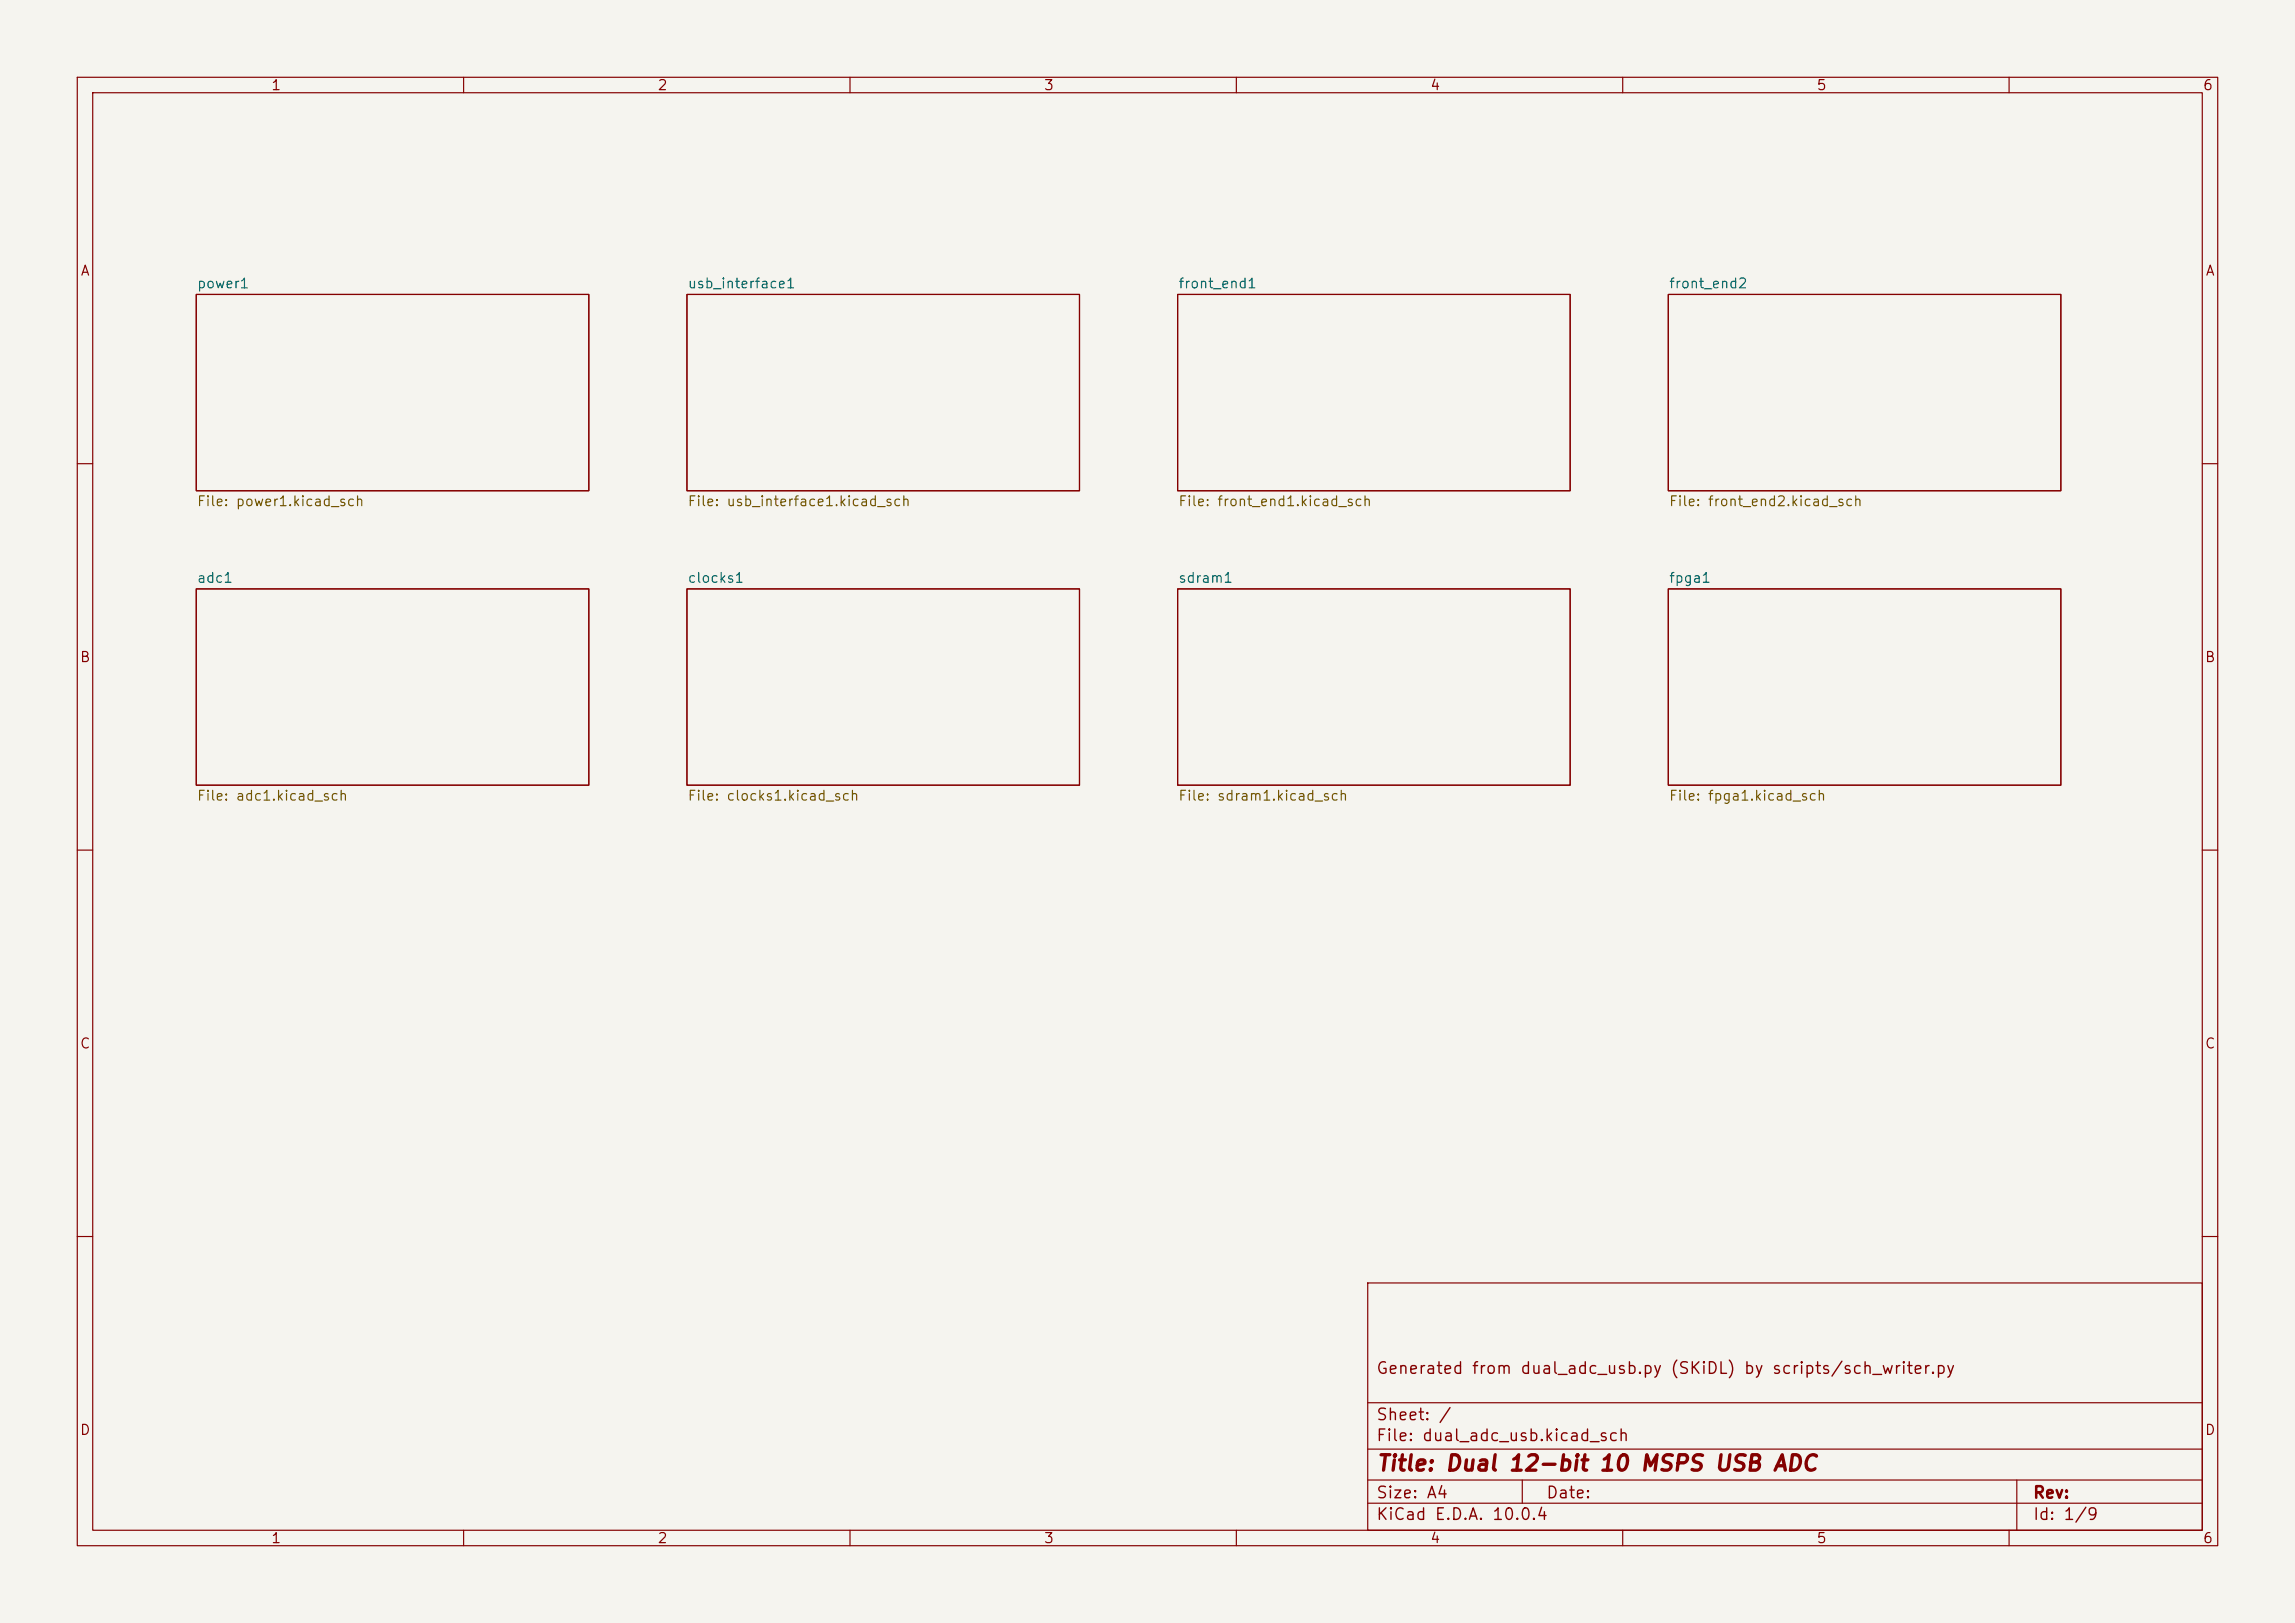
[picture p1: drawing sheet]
<svg xmlns="http://www.w3.org/2000/svg" width="297mm" height="210mm" viewBox="0 0 297 210" stroke-linecap="round" stroke-linejoin="round" font-family="sans-serif">
<defs><g id="words">
<text font-size="2" fill="#840000" x="178" y="190.8">Title: Dual 12-bit 10 MSPS USB ADC</text>
<g font-size="1.5" fill="#840000">
<text x="178" y="178.2">Generated from dual_adc_usb.py (SKiDL) by scripts/sch_writer.py</text>
<text x="178" y="184.2">Sheet: /</text>
<text x="178" y="186.9">File: dual_adc_usb.kicad_sch</text>
<text x="178" y="197.1">KiCad E.D.A. 10.0.4</text>
<text x="178" y="194.3">Size: A4</text>
<text x="200" y="194.3">Date:</text>
<text x="263" y="194.3">Rev:</text>
<text x="263" y="197.1">Id: 1/9</text>
</g>
<g font-size="1.3" fill="#840000">
<text x="35" y="12">1</text>
<text x="85" y="12">2</text>
<text x="135" y="12">3</text>
<text x="185" y="12">4</text>
<text x="235" y="12">5</text>
<text x="285" y="12">6</text>
<text x="10.3" y="36">A</text>
<text x="285.3" y="36">A</text>
<text x="10.3" y="86">B</text>
<text x="285.3" y="86">B</text>
<text x="10.3" y="136">C</text>
<text x="285.3" y="136">C</text>
<text x="10.3" y="186">D</text>
<text x="285.3" y="186">D</text>
<text x="35" y="200">1</text>
<text x="85" y="200">2</text>
<text x="135" y="200">3</text>
<text x="185" y="200">4</text>
<text x="235" y="200">5</text>
<text x="285" y="200">6</text>
</g>
<g font-size="1.3" fill="#006464">
<text x="25.4" y="37.6">power1</text>
<text x="88.9" y="37.6">usb_interface1</text>
<text x="152.4" y="37.6">front_end1</text>
<text x="215.9" y="37.6">front_end2</text>
<text x="25.4" y="75.7">adc1</text>
<text x="88.9" y="75.7">clocks1</text>
<text x="152.4" y="75.7">sdram1</text>
<text x="215.9" y="75.7">fpga1</text>
</g>
<g font-size="1.3" fill="#725600">
<text x="25.4" y="65.8">File: power1.kicad_sch</text>
<text x="88.9" y="65.8">File: usb_interface1.kicad_sch</text>
<text x="152.4" y="65.8">File: front_end1.kicad_sch</text>
<text x="215.9" y="65.8">File: front_end2.kicad_sch</text>
<text x="25.4" y="103.9">File: adc1.kicad_sch</text>
<text x="88.9" y="103.9">File: clocks1.kicad_sch</text>
<text x="152.4" y="103.9">File: sdram1.kicad_sch</text>
<text x="215.9" y="103.9">File: fpga1.kicad_sch</text>
</g>
</g></defs>
<path d="M0 0h297v210h-297z" fill="#f5f4ef" stroke="#f5f4ef" stroke-width=".13"/>
<g fill="none" stroke="#840000" stroke-width=".15">
<path d="M10 10h277v190h-277zM12 12h273v186h-273zM60 10v2M110 10v2M160 10v2M210 10v2M260 10v2M25.4 38.1h50.8v25.4h-50.8zM88.9 38.1h50.8v25.4h-50.8zM152.4 38.1h50.8v25.4h-50.8zM215.9 38.1h50.8v25.4h-50.8zM10 60h2"/>
<path d="M25.4 76.2h50.8v25.4h-50.8zM88.9 76.2h50.8v25.4h-50.8zM152.4 76.2h50.8v25.4h-50.8zM215.9 76.2h50.8v25.4h-50.8zM285 60h2M10 110h2M285 110h2M10 160h2M177 166h108v32h-108zM285 160h2M60 198v2M110 198v2"/>
<path d="M160 198v2M177 194.5h108M177 191.5h108M177 187.5h108M177 181.5h108M197 191.5v3M210 198v2M260 198v2M261 191.5v6.5"/>
</g>
<use href="#words"/>
</svg>
